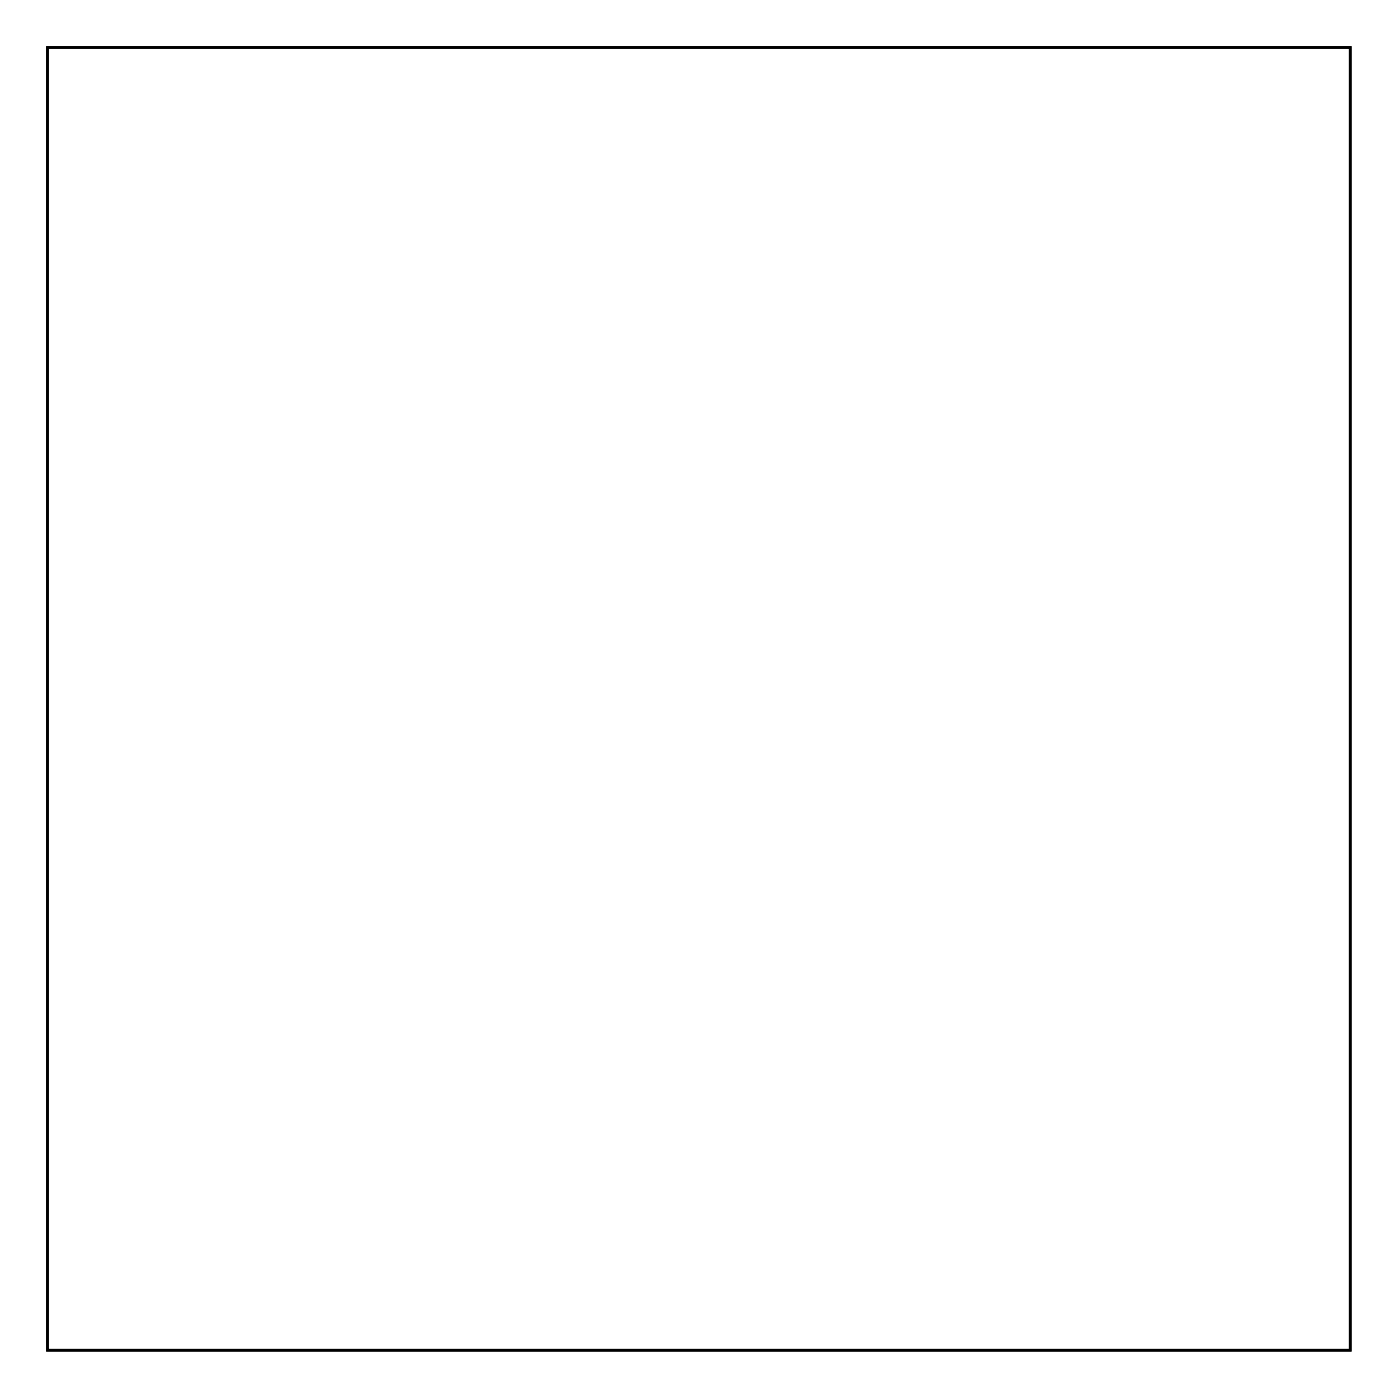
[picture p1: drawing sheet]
<svg xmlns="http://www.w3.org/2000/svg" width="107mm" height="107mm" viewBox="0 0 107 107" stroke-linecap="round" stroke-linejoin="round" font-family="sans-serif">
<path d="M3.6 3.6h99.8v99.8h-99.8z" fill="none" stroke="#000" stroke-width=".2"/>
<path d="M3.6 3.6v99.8h99.8v-99.8zM3.6 3.6h99.8v99.8h-99.8z" fill="#000"/>
<circle cx="47.3" cy="85.1" r=".74" fill="#fff"/>
<circle cx="47.3" cy="85.1" r=".74" fill="none" stroke="#fff" stroke-width=".76" stroke-linecap="butt"/>
<circle cx="49.8" cy="85.1" r=".74" fill="#fff"/>
<circle cx="49.8" cy="85.1" r=".74" fill="none" stroke="#fff" stroke-width=".76" stroke-linecap="butt"/>
<circle cx="52.3" cy="85.1" r=".74" fill="#fff"/>
<circle cx="52.3" cy="85.1" r=".74" fill="none" stroke="#fff" stroke-width=".76" stroke-linecap="butt"/>
<circle cx="44.7" cy="80" r=".76" fill="#fff"/>
<circle cx="44.7" cy="80" r=".76" fill="none" stroke="#fff" stroke-width=".25"/>
<circle cx="47.3" cy="80" r=".76" fill="#fff"/>
<circle cx="47.3" cy="80" r=".76" fill="none" stroke="#fff" stroke-width=".25"/>
<circle cx="49.8" cy="80" r=".76" fill="#fff"/>
<circle cx="49.8" cy="80" r=".76" fill="none" stroke="#fff" stroke-width=".25"/>
<circle cx="52.3" cy="80" r=".76" fill="#fff"/>
<circle cx="52.3" cy="80" r=".76" fill="none" stroke="#fff" stroke-width=".25"/>
<circle cx="62.5" cy="85.1" r=".7" fill="#fff"/>
<circle cx="62.5" cy="85.1" r=".7" fill="none" stroke="#fff" stroke-width=".76" stroke-linecap="butt"/>
<circle cx="62.5" cy="75" r=".7" fill="#fff"/>
<circle cx="62.5" cy="75" r=".7" fill="none" stroke="#fff" stroke-width=".76" stroke-linecap="butt"/>
<circle cx="100.6" cy="100.4" r="1.6" fill="#fff"/>
<circle cx="100.6" cy="100.4" r="1.6" fill="none" stroke="#fff" stroke-width=".25"/>
<circle cx="6.6" cy="100.4" r="1.6" fill="#fff"/>
<circle cx="6.6" cy="100.4" r="1.6" fill="none" stroke="#fff" stroke-width=".25"/>
<circle cx="100.6" cy="6.4" r="1.6" fill="#fff"/>
<circle cx="100.6" cy="6.4" r="1.6" fill="none" stroke="#fff" stroke-width=".25"/>
<circle cx="6.6" cy="6.4" r="1.6" fill="#fff"/>
<circle cx="6.6" cy="6.4" r="1.6" fill="none" stroke="#fff" stroke-width=".25"/>
<circle cx="91.3" cy="70.1" r=".73" fill="#fff"/>
<circle cx="91.3" cy="70.1" r=".73" fill="none" stroke="#fff" stroke-width=".71" stroke-linecap="butt"/>
<circle cx="88.8" cy="70.1" r=".73" fill="#fff"/>
<circle cx="88.8" cy="70.1" r=".73" fill="none" stroke="#fff" stroke-width=".71" stroke-linecap="butt"/>
<circle cx="86.2" cy="70.1" r=".73" fill="#fff"/>
<circle cx="86.2" cy="70.1" r=".73" fill="none" stroke="#fff" stroke-width=".71" stroke-linecap="butt"/>
<circle cx="83.7" cy="70.1" r=".73" fill="#fff"/>
<circle cx="83.7" cy="70.1" r=".73" fill="none" stroke="#fff" stroke-width=".71" stroke-linecap="butt"/>
<circle cx="81.2" cy="70.1" r=".73" fill="#fff"/>
<circle cx="81.2" cy="70.1" r=".73" fill="none" stroke="#fff" stroke-width=".71" stroke-linecap="butt"/>
<circle cx="78.6" cy="70.1" r=".73" fill="#fff"/>
<circle cx="78.6" cy="70.1" r=".73" fill="none" stroke="#fff" stroke-width=".71" stroke-linecap="butt"/>
<circle cx="76.1" cy="70.1" r=".73" fill="#fff"/>
<circle cx="76.1" cy="70.1" r=".73" fill="none" stroke="#fff" stroke-width=".71" stroke-linecap="butt"/>
<circle cx="73.5" cy="70.1" r=".73" fill="#fff"/>
<circle cx="73.5" cy="70.1" r=".73" fill="none" stroke="#fff" stroke-width=".71" stroke-linecap="butt"/>
<circle cx="71" cy="70.1" r=".73" fill="#fff"/>
<circle cx="71" cy="70.1" r=".73" fill="none" stroke="#fff" stroke-width=".71" stroke-linecap="butt"/>
<circle cx="68.5" cy="70.1" r=".73" fill="#fff"/>
<circle cx="68.5" cy="70.1" r=".73" fill="none" stroke="#fff" stroke-width=".71" stroke-linecap="butt"/>
<circle cx="65.9" cy="70.1" r=".73" fill="#fff"/>
<circle cx="65.9" cy="70.1" r=".73" fill="none" stroke="#fff" stroke-width=".71" stroke-linecap="butt"/>
<circle cx="63.4" cy="70.1" r=".73" fill="#fff"/>
<circle cx="63.4" cy="70.1" r=".73" fill="none" stroke="#fff" stroke-width=".71" stroke-linecap="butt"/>
<circle cx="60.8" cy="70.1" r=".73" fill="#fff"/>
<circle cx="60.8" cy="70.1" r=".73" fill="none" stroke="#fff" stroke-width=".71" stroke-linecap="butt"/>
<circle cx="58.3" cy="70.1" r=".73" fill="#fff"/>
<circle cx="58.3" cy="70.1" r=".73" fill="none" stroke="#fff" stroke-width=".71" stroke-linecap="butt"/>
<circle cx="55.8" cy="70.1" r=".73" fill="#fff"/>
<circle cx="55.8" cy="70.1" r=".73" fill="none" stroke="#fff" stroke-width=".71" stroke-linecap="butt"/>
<circle cx="53.2" cy="70.1" r=".73" fill="#fff"/>
<circle cx="53.2" cy="70.1" r=".73" fill="none" stroke="#fff" stroke-width=".71" stroke-linecap="butt"/>
<circle cx="50.7" cy="70.1" r=".73" fill="#fff"/>
<circle cx="50.7" cy="70.1" r=".73" fill="none" stroke="#fff" stroke-width=".71" stroke-linecap="butt"/>
<circle cx="48.2" cy="70.1" r=".73" fill="#fff"/>
<circle cx="48.2" cy="70.1" r=".73" fill="none" stroke="#fff" stroke-width=".71" stroke-linecap="butt"/>
<circle cx="45.6" cy="70.1" r=".73" fill="#fff"/>
<circle cx="45.6" cy="70.1" r=".73" fill="none" stroke="#fff" stroke-width=".71" stroke-linecap="butt"/>
<circle cx="45.6" cy="45.1" r=".73" fill="#fff"/>
<circle cx="45.6" cy="45.1" r=".73" fill="none" stroke="#fff" stroke-width=".71" stroke-linecap="butt"/>
<circle cx="48.2" cy="45.1" r=".73" fill="#fff"/>
<circle cx="48.2" cy="45.1" r=".73" fill="none" stroke="#fff" stroke-width=".71" stroke-linecap="butt"/>
<circle cx="50.7" cy="45.1" r=".73" fill="#fff"/>
<circle cx="50.7" cy="45.1" r=".73" fill="none" stroke="#fff" stroke-width=".71" stroke-linecap="butt"/>
<circle cx="53.2" cy="45.1" r=".73" fill="#fff"/>
<circle cx="53.2" cy="45.1" r=".73" fill="none" stroke="#fff" stroke-width=".71" stroke-linecap="butt"/>
<circle cx="55.8" cy="45.1" r=".73" fill="#fff"/>
<circle cx="55.8" cy="45.1" r=".73" fill="none" stroke="#fff" stroke-width=".71" stroke-linecap="butt"/>
<circle cx="58.3" cy="45.1" r=".73" fill="#fff"/>
<circle cx="58.3" cy="45.1" r=".73" fill="none" stroke="#fff" stroke-width=".71" stroke-linecap="butt"/>
<circle cx="60.8" cy="45.1" r=".73" fill="#fff"/>
<circle cx="60.8" cy="45.1" r=".73" fill="none" stroke="#fff" stroke-width=".71" stroke-linecap="butt"/>
<circle cx="63.4" cy="45.1" r=".73" fill="#fff"/>
<circle cx="63.4" cy="45.1" r=".73" fill="none" stroke="#fff" stroke-width=".71" stroke-linecap="butt"/>
<circle cx="65.9" cy="45.1" r=".73" fill="#fff"/>
<circle cx="65.9" cy="45.1" r=".73" fill="none" stroke="#fff" stroke-width=".71" stroke-linecap="butt"/>
<circle cx="68.5" cy="45.1" r=".73" fill="#fff"/>
<circle cx="68.5" cy="45.1" r=".73" fill="none" stroke="#fff" stroke-width=".71" stroke-linecap="butt"/>
<circle cx="71" cy="45.1" r=".73" fill="#fff"/>
<circle cx="71" cy="45.1" r=".73" fill="none" stroke="#fff" stroke-width=".71" stroke-linecap="butt"/>
<circle cx="73.5" cy="45.1" r=".73" fill="#fff"/>
<circle cx="73.5" cy="45.1" r=".73" fill="none" stroke="#fff" stroke-width=".71" stroke-linecap="butt"/>
<circle cx="76.1" cy="45.1" r=".73" fill="#fff"/>
<circle cx="76.1" cy="45.1" r=".73" fill="none" stroke="#fff" stroke-width=".71" stroke-linecap="butt"/>
<circle cx="78.6" cy="45.1" r=".73" fill="#fff"/>
<circle cx="78.6" cy="45.1" r=".73" fill="none" stroke="#fff" stroke-width=".71" stroke-linecap="butt"/>
<circle cx="81.2" cy="45.1" r=".73" fill="#fff"/>
<circle cx="81.2" cy="45.1" r=".73" fill="none" stroke="#fff" stroke-width=".71" stroke-linecap="butt"/>
<circle cx="83.7" cy="45.1" r=".73" fill="#fff"/>
<circle cx="83.7" cy="45.1" r=".73" fill="none" stroke="#fff" stroke-width=".71" stroke-linecap="butt"/>
<circle cx="86.2" cy="45.1" r=".73" fill="#fff"/>
<circle cx="86.2" cy="45.1" r=".73" fill="none" stroke="#fff" stroke-width=".71" stroke-linecap="butt"/>
<circle cx="88.8" cy="45.1" r=".73" fill="#fff"/>
<circle cx="88.8" cy="45.1" r=".73" fill="none" stroke="#fff" stroke-width=".71" stroke-linecap="butt"/>
<circle cx="91.3" cy="45.1" r=".73" fill="#fff"/>
<circle cx="91.3" cy="45.1" r=".73" fill="none" stroke="#fff" stroke-width=".71" stroke-linecap="butt"/>
<path d="M13.5 71.6h1.5v1.6h-1.5z" fill="#fff"/>
<path d="M13.5 71.6h1.5v1.6h-1.5z" fill="none" stroke="#fff" stroke-width=".76" stroke-linecap="butt"/>
<circle cx="14.2" cy="72.4" r=".76" fill="#fff"/>
<circle cx="14.2" cy="72.4" r=".76" fill="none" stroke="#fff" stroke-width=".76" stroke-linecap="butt"/>
<circle cx="14.2" cy="77.5" r=".76" fill="#fff"/>
<circle cx="14.2" cy="77.5" r=".76" fill="none" stroke="#fff" stroke-width=".76" stroke-linecap="butt"/>
<path d="M13.5 84.3h1.5v1.6h-1.5z" fill="#fff"/>
<path d="M13.5 84.3h1.5v1.6h-1.5z" fill="none" stroke="#fff" stroke-width=".76" stroke-linecap="butt"/>
<circle cx="14.2" cy="85.1" r=".76" fill="#fff"/>
<circle cx="14.2" cy="85.1" r=".76" fill="none" stroke="#fff" stroke-width=".76" stroke-linecap="butt"/>
<circle cx="14.2" cy="90.2" r=".76" fill="#fff"/>
<circle cx="14.2" cy="90.2" r=".76" fill="none" stroke="#fff" stroke-width=".76" stroke-linecap="butt"/>
<path d="M49 13.2h1.6v1.6h-1.6z" fill="#fff"/>
<path d="M49 13.2h1.6v1.6h-1.6z" fill="none" stroke="#fff" stroke-width=".76" stroke-linecap="butt"/>
<circle cx="49.8" cy="14" r=".76" fill="#fff"/>
<circle cx="49.8" cy="14" r=".76" fill="none" stroke="#fff" stroke-width=".76" stroke-linecap="butt"/>
<circle cx="44.7" cy="14" r=".76" fill="#fff"/>
<circle cx="44.7" cy="14" r=".76" fill="none" stroke="#fff" stroke-width=".76" stroke-linecap="butt"/>
<path d="M18.6 13.2h1.5v1.6h-1.5z" fill="#fff"/>
<path d="M18.6 13.2h1.5v1.6h-1.5z" fill="none" stroke="#fff" stroke-width=".76" stroke-linecap="butt"/>
<circle cx="19.3" cy="14" r=".76" fill="#fff"/>
<circle cx="19.3" cy="14" r=".76" fill="none" stroke="#fff" stroke-width=".76" stroke-linecap="butt"/>
<circle cx="14.2" cy="14" r=".76" fill="#fff"/>
<circle cx="14.2" cy="14" r=".76" fill="none" stroke="#fff" stroke-width=".76" stroke-linecap="butt"/>
<path d="M33.8 13.2h1.5v1.6h-1.5z" fill="#fff"/>
<path d="M33.8 13.2h1.5v1.6h-1.5z" fill="none" stroke="#fff" stroke-width=".76" stroke-linecap="butt"/>
<circle cx="34.6" cy="14" r=".76" fill="#fff"/>
<circle cx="34.6" cy="14" r=".76" fill="none" stroke="#fff" stroke-width=".76" stroke-linecap="butt"/>
<circle cx="29.5" cy="14" r=".76" fill="#fff"/>
<circle cx="29.5" cy="14" r=".76" fill="none" stroke="#fff" stroke-width=".76" stroke-linecap="butt"/>
<path d="M64.3 13.2h1.5v1.6h-1.5z" fill="#fff"/>
<path d="M64.3 13.2h1.5v1.6h-1.5z" fill="none" stroke="#fff" stroke-width=".76" stroke-linecap="butt"/>
<circle cx="65" cy="14" r=".76" fill="#fff"/>
<circle cx="65" cy="14" r=".76" fill="none" stroke="#fff" stroke-width=".76" stroke-linecap="butt"/>
<circle cx="60" cy="14" r=".76" fill="#fff"/>
<circle cx="60" cy="14" r=".76" fill="none" stroke="#fff" stroke-width=".76" stroke-linecap="butt"/>
<path d="M79.5 13.2h1.5v1.6h-1.5z" fill="#fff"/>
<path d="M79.5 13.2h1.5v1.6h-1.5z" fill="none" stroke="#fff" stroke-width=".76" stroke-linecap="butt"/>
<circle cx="80.3" cy="14" r=".76" fill="#fff"/>
<circle cx="80.3" cy="14" r=".76" fill="none" stroke="#fff" stroke-width=".76" stroke-linecap="butt"/>
<circle cx="75.2" cy="14" r=".76" fill="#fff"/>
<circle cx="75.2" cy="14" r=".76" fill="none" stroke="#fff" stroke-width=".76" stroke-linecap="butt"/>
<path d="M92.2 13.2h1.5v1.6h-1.5z" fill="#fff"/>
<path d="M92.2 13.2h1.5v1.6h-1.5z" fill="none" stroke="#fff" stroke-width=".76" stroke-linecap="butt"/>
<circle cx="93" cy="14" r=".76" fill="#fff"/>
<circle cx="93" cy="14" r=".76" fill="none" stroke="#fff" stroke-width=".76" stroke-linecap="butt"/>
<circle cx="87.9" cy="14" r=".76" fill="#fff"/>
<circle cx="87.9" cy="14" r=".76" fill="none" stroke="#fff" stroke-width=".76" stroke-linecap="butt"/>
<path d="M13.5 46.2h1.5v1.6h-1.5z" fill="#fff"/>
<path d="M13.5 46.2h1.5v1.6h-1.5z" fill="none" stroke="#fff" stroke-width=".76" stroke-linecap="butt"/>
<circle cx="14.2" cy="47" r=".76" fill="#fff"/>
<circle cx="14.2" cy="47" r=".76" fill="none" stroke="#fff" stroke-width=".76" stroke-linecap="butt"/>
<circle cx="14.2" cy="52.1" r=".76" fill="#fff"/>
<circle cx="14.2" cy="52.1" r=".76" fill="none" stroke="#fff" stroke-width=".76" stroke-linecap="butt"/>
<path d="M13.5 58.9h1.5v1.6h-1.5z" fill="#fff"/>
<path d="M13.5 58.9h1.5v1.6h-1.5z" fill="none" stroke="#fff" stroke-width=".76" stroke-linecap="butt"/>
<circle cx="14.2" cy="59.7" r=".76" fill="#fff"/>
<circle cx="14.2" cy="59.7" r=".76" fill="none" stroke="#fff" stroke-width=".76" stroke-linecap="butt"/>
<circle cx="14.2" cy="64.8" r=".76" fill="#fff"/>
<circle cx="14.2" cy="64.8" r=".76" fill="none" stroke="#fff" stroke-width=".76" stroke-linecap="butt"/>
<path d="M46.5 92h1.5v1.5h-1.5z" fill="#fff"/>
<path d="M46.5 92h1.5v1.5h-1.5z" fill="none" stroke="#fff" stroke-width=".76" stroke-linecap="butt"/>
<circle cx="47.3" cy="92.7" r=".76" fill="#fff"/>
<circle cx="47.3" cy="92.7" r=".76" fill="none" stroke="#fff" stroke-width=".76" stroke-linecap="butt"/>
<circle cx="52.3" cy="92.7" r=".76" fill="#fff"/>
<circle cx="52.3" cy="92.7" r=".76" fill="none" stroke="#fff" stroke-width=".76" stroke-linecap="butt"/>
<path d="M84.6 92h1.5v1.5h-1.5z" fill="#fff"/>
<path d="M84.6 92h1.5v1.5h-1.5z" fill="none" stroke="#fff" stroke-width=".76" stroke-linecap="butt"/>
<circle cx="85.4" cy="92.7" r=".76" fill="#fff"/>
<circle cx="85.4" cy="92.7" r=".76" fill="none" stroke="#fff" stroke-width=".76" stroke-linecap="butt"/>
<circle cx="90.4" cy="92.7" r=".76" fill="#fff"/>
<circle cx="90.4" cy="92.7" r=".76" fill="none" stroke="#fff" stroke-width=".76" stroke-linecap="butt"/>
<path d="M71.9 92h1.5v1.5h-1.5z" fill="#fff"/>
<path d="M71.9 92h1.5v1.5h-1.5z" fill="none" stroke="#fff" stroke-width=".76" stroke-linecap="butt"/>
<circle cx="72.7" cy="92.7" r=".76" fill="#fff"/>
<circle cx="72.7" cy="92.7" r=".76" fill="none" stroke="#fff" stroke-width=".76" stroke-linecap="butt"/>
<circle cx="77.7" cy="92.7" r=".76" fill="#fff"/>
<circle cx="77.7" cy="92.7" r=".76" fill="none" stroke="#fff" stroke-width=".76" stroke-linecap="butt"/>
<path d="M59.2 92h1.5v1.5h-1.5z" fill="#fff"/>
<path d="M59.2 92h1.5v1.5h-1.5z" fill="none" stroke="#fff" stroke-width=".76" stroke-linecap="butt"/>
<circle cx="60" cy="92.7" r=".76" fill="#fff"/>
<circle cx="60" cy="92.7" r=".76" fill="none" stroke="#fff" stroke-width=".76" stroke-linecap="butt"/>
<circle cx="65" cy="92.7" r=".76" fill="#fff"/>
<circle cx="65" cy="92.7" r=".76" fill="none" stroke="#fff" stroke-width=".76" stroke-linecap="butt"/>
<path d="M21.1 92h1.5v1.5h-1.5z" fill="#fff"/>
<path d="M21.1 92h1.5v1.5h-1.5z" fill="none" stroke="#fff" stroke-width=".76" stroke-linecap="butt"/>
<circle cx="21.9" cy="92.7" r=".76" fill="#fff"/>
<circle cx="21.9" cy="92.7" r=".76" fill="none" stroke="#fff" stroke-width=".76" stroke-linecap="butt"/>
<circle cx="26.9" cy="92.7" r=".76" fill="#fff"/>
<circle cx="26.9" cy="92.7" r=".76" fill="none" stroke="#fff" stroke-width=".76" stroke-linecap="butt"/>
<path d="M33.8 92h1.5v1.5h-1.5z" fill="#fff"/>
<path d="M33.8 92h1.5v1.5h-1.5z" fill="none" stroke="#fff" stroke-width=".76" stroke-linecap="butt"/>
<circle cx="34.6" cy="92.7" r=".76" fill="#fff"/>
<circle cx="34.6" cy="92.7" r=".76" fill="none" stroke="#fff" stroke-width=".76" stroke-linecap="butt"/>
<circle cx="39.6" cy="92.7" r=".76" fill="#fff"/>
<circle cx="39.6" cy="92.7" r=".76" fill="none" stroke="#fff" stroke-width=".76" stroke-linecap="butt"/>
<path d="M92.2 20.8h1.6v1.6h-1.6z" fill="#fff"/>
<path d="M92.2 20.8h1.6v1.6h-1.6z" fill="none" stroke="#fff" stroke-width=".76" stroke-linecap="butt"/>
<circle cx="93" cy="21.6" r=".79" fill="#fff"/>
<circle cx="93" cy="21.6" r=".79" fill="none" stroke="#fff" stroke-width=".76" stroke-linecap="butt"/>
<circle cx="90.4" cy="21.6" r=".79" fill="#fff"/>
<circle cx="90.4" cy="21.6" r=".79" fill="none" stroke="#fff" stroke-width=".76" stroke-linecap="butt"/>
<circle cx="87.9" cy="21.6" r=".79" fill="#fff"/>
<circle cx="87.9" cy="21.6" r=".79" fill="none" stroke="#fff" stroke-width=".76" stroke-linecap="butt"/>
<path d="M18.5 20.8h1.6v1.6h-1.6z" fill="#fff"/>
<path d="M18.5 20.8h1.6v1.6h-1.6z" fill="none" stroke="#fff" stroke-width=".76" stroke-linecap="butt"/>
<circle cx="19.3" cy="21.6" r=".79" fill="#fff"/>
<circle cx="19.3" cy="21.6" r=".79" fill="none" stroke="#fff" stroke-width=".76" stroke-linecap="butt"/>
<circle cx="16.8" cy="21.6" r=".79" fill="#fff"/>
<circle cx="16.8" cy="21.6" r=".79" fill="none" stroke="#fff" stroke-width=".76" stroke-linecap="butt"/>
<circle cx="14.2" cy="21.6" r=".79" fill="#fff"/>
<circle cx="14.2" cy="21.6" r=".79" fill="none" stroke="#fff" stroke-width=".76" stroke-linecap="butt"/>
<path d="M31.2 20.8h1.6v1.6h-1.6z" fill="#fff"/>
<path d="M31.2 20.8h1.6v1.6h-1.6z" fill="none" stroke="#fff" stroke-width=".76" stroke-linecap="butt"/>
<circle cx="32" cy="21.6" r=".79" fill="#fff"/>
<circle cx="32" cy="21.6" r=".79" fill="none" stroke="#fff" stroke-width=".76" stroke-linecap="butt"/>
<circle cx="29.5" cy="21.6" r=".79" fill="#fff"/>
<circle cx="29.5" cy="21.6" r=".79" fill="none" stroke="#fff" stroke-width=".76" stroke-linecap="butt"/>
<circle cx="26.9" cy="21.6" r=".79" fill="#fff"/>
<circle cx="26.9" cy="21.6" r=".79" fill="none" stroke="#fff" stroke-width=".76" stroke-linecap="butt"/>
<path d="M46.5 20.8h1.6v1.6h-1.6z" fill="#fff"/>
<path d="M46.5 20.8h1.6v1.6h-1.6z" fill="none" stroke="#fff" stroke-width=".76" stroke-linecap="butt"/>
<circle cx="47.3" cy="21.6" r=".79" fill="#fff"/>
<circle cx="47.3" cy="21.6" r=".79" fill="none" stroke="#fff" stroke-width=".76" stroke-linecap="butt"/>
<circle cx="44.7" cy="21.6" r=".79" fill="#fff"/>
<circle cx="44.7" cy="21.6" r=".79" fill="none" stroke="#fff" stroke-width=".76" stroke-linecap="butt"/>
<circle cx="42.2" cy="21.6" r=".79" fill="#fff"/>
<circle cx="42.2" cy="21.6" r=".79" fill="none" stroke="#fff" stroke-width=".76" stroke-linecap="butt"/>
<path d="M61.7 20.8h1.6v1.6h-1.6z" fill="#fff"/>
<path d="M61.7 20.8h1.6v1.6h-1.6z" fill="none" stroke="#fff" stroke-width=".76" stroke-linecap="butt"/>
<circle cx="62.5" cy="21.6" r=".79" fill="#fff"/>
<circle cx="62.5" cy="21.6" r=".79" fill="none" stroke="#fff" stroke-width=".76" stroke-linecap="butt"/>
<circle cx="60" cy="21.6" r=".79" fill="#fff"/>
<circle cx="60" cy="21.6" r=".79" fill="none" stroke="#fff" stroke-width=".76" stroke-linecap="butt"/>
<circle cx="57.4" cy="21.6" r=".79" fill="#fff"/>
<circle cx="57.4" cy="21.6" r=".79" fill="none" stroke="#fff" stroke-width=".76" stroke-linecap="butt"/>
<path d="M77 20.8h1.5v1.6h-1.5z" fill="#fff"/>
<path d="M77 20.8h1.5v1.6h-1.5z" fill="none" stroke="#fff" stroke-width=".76" stroke-linecap="butt"/>
<circle cx="77.7" cy="21.6" r=".79" fill="#fff"/>
<circle cx="77.7" cy="21.6" r=".79" fill="none" stroke="#fff" stroke-width=".76" stroke-linecap="butt"/>
<circle cx="75.2" cy="21.6" r=".79" fill="#fff"/>
<circle cx="75.2" cy="21.6" r=".79" fill="none" stroke="#fff" stroke-width=".76" stroke-linecap="butt"/>
<circle cx="72.7" cy="21.6" r=".79" fill="#fff"/>
<circle cx="72.7" cy="21.6" r=".79" fill="none" stroke="#fff" stroke-width=".76" stroke-linecap="butt"/>
<circle cx="95.5" cy="34.3" r=".7" fill="#fff"/>
<circle cx="95.5" cy="34.3" r=".7" fill="none" stroke="#fff" stroke-width=".76" stroke-linecap="butt"/>
<circle cx="85.4" cy="34.3" r=".7" fill="#fff"/>
<circle cx="85.4" cy="34.3" r=".7" fill="none" stroke="#fff" stroke-width=".76" stroke-linecap="butt"/>
<circle cx="95.5" cy="39.4" r=".7" fill="#fff"/>
<circle cx="95.5" cy="39.4" r=".7" fill="none" stroke="#fff" stroke-width=".76" stroke-linecap="butt"/>
<circle cx="85.4" cy="39.4" r=".7" fill="#fff"/>
<circle cx="85.4" cy="39.4" r=".7" fill="none" stroke="#fff" stroke-width=".76" stroke-linecap="butt"/>
<circle cx="19.3" cy="39.4" r=".7" fill="#fff"/>
<circle cx="19.3" cy="39.4" r=".7" fill="none" stroke="#fff" stroke-width=".76" stroke-linecap="butt"/>
<circle cx="9.2" cy="39.4" r=".7" fill="#fff"/>
<circle cx="9.2" cy="39.4" r=".7" fill="none" stroke="#fff" stroke-width=".76" stroke-linecap="butt"/>
<circle cx="34.6" cy="39.4" r=".7" fill="#fff"/>
<circle cx="34.6" cy="39.4" r=".7" fill="none" stroke="#fff" stroke-width=".76" stroke-linecap="butt"/>
<circle cx="24.4" cy="39.4" r=".7" fill="#fff"/>
<circle cx="24.4" cy="39.4" r=".7" fill="none" stroke="#fff" stroke-width=".76" stroke-linecap="butt"/>
<circle cx="49.8" cy="39.4" r=".7" fill="#fff"/>
<circle cx="49.8" cy="39.4" r=".7" fill="none" stroke="#fff" stroke-width=".76" stroke-linecap="butt"/>
<circle cx="39.6" cy="39.4" r=".7" fill="#fff"/>
<circle cx="39.6" cy="39.4" r=".7" fill="none" stroke="#fff" stroke-width=".76" stroke-linecap="butt"/>
<circle cx="65" cy="39.4" r=".7" fill="#fff"/>
<circle cx="65" cy="39.4" r=".7" fill="none" stroke="#fff" stroke-width=".76" stroke-linecap="butt"/>
<circle cx="54.9" cy="39.4" r=".7" fill="#fff"/>
<circle cx="54.9" cy="39.4" r=".7" fill="none" stroke="#fff" stroke-width=".76" stroke-linecap="butt"/>
<circle cx="80.3" cy="39.4" r=".7" fill="#fff"/>
<circle cx="80.3" cy="39.4" r=".7" fill="none" stroke="#fff" stroke-width=".76" stroke-linecap="butt"/>
<circle cx="70.1" cy="39.4" r=".7" fill="#fff"/>
<circle cx="70.1" cy="39.4" r=".7" fill="none" stroke="#fff" stroke-width=".76" stroke-linecap="butt"/>
<circle cx="19.3" cy="34.3" r=".7" fill="#fff"/>
<circle cx="19.3" cy="34.3" r=".7" fill="none" stroke="#fff" stroke-width=".76" stroke-linecap="butt"/>
<circle cx="9.2" cy="34.3" r=".7" fill="#fff"/>
<circle cx="9.2" cy="34.3" r=".7" fill="none" stroke="#fff" stroke-width=".76" stroke-linecap="butt"/>
<circle cx="34.6" cy="34.3" r=".7" fill="#fff"/>
<circle cx="34.6" cy="34.3" r=".7" fill="none" stroke="#fff" stroke-width=".76" stroke-linecap="butt"/>
<circle cx="24.4" cy="34.3" r=".7" fill="#fff"/>
<circle cx="24.4" cy="34.3" r=".7" fill="none" stroke="#fff" stroke-width=".76" stroke-linecap="butt"/>
<circle cx="49.8" cy="34.3" r=".7" fill="#fff"/>
<circle cx="49.8" cy="34.3" r=".7" fill="none" stroke="#fff" stroke-width=".76" stroke-linecap="butt"/>
<circle cx="39.6" cy="34.3" r=".7" fill="#fff"/>
<circle cx="39.6" cy="34.3" r=".7" fill="none" stroke="#fff" stroke-width=".76" stroke-linecap="butt"/>
<circle cx="65" cy="34.3" r=".7" fill="#fff"/>
<circle cx="65" cy="34.3" r=".7" fill="none" stroke="#fff" stroke-width=".76" stroke-linecap="butt"/>
<circle cx="54.9" cy="34.3" r=".7" fill="#fff"/>
<circle cx="54.9" cy="34.3" r=".7" fill="none" stroke="#fff" stroke-width=".76" stroke-linecap="butt"/>
<circle cx="80.3" cy="34.3" r=".7" fill="#fff"/>
<circle cx="80.3" cy="34.3" r=".7" fill="none" stroke="#fff" stroke-width=".76" stroke-linecap="butt"/>
<circle cx="70.1" cy="34.3" r=".7" fill="#fff"/>
<circle cx="70.1" cy="34.3" r=".7" fill="none" stroke="#fff" stroke-width=".76" stroke-linecap="butt"/>
<circle cx="90.4" cy="29.2" r=".6" fill="#fff"/>
<circle cx="90.4" cy="29.2" r=".6" fill="none" stroke="#fff" stroke-width=".65" stroke-linecap="butt"/>
<path d="M89.8 28.6h1.2v1.2h-1.2z" fill="#fff"/>
<path d="M89.8 28.6h1.2v1.2h-1.2z" fill="none" stroke="#fff" stroke-width=".65" stroke-linecap="butt"/>
<circle cx="90.4" cy="26.7" r=".6" fill="#fff"/>
<circle cx="90.4" cy="26.7" r=".6" fill="none" stroke="#fff" stroke-width=".65" stroke-linecap="butt"/>
<circle cx="16.8" cy="29.2" r=".6" fill="#fff"/>
<circle cx="16.8" cy="29.2" r=".6" fill="none" stroke="#fff" stroke-width=".65" stroke-linecap="butt"/>
<path d="M16.2 28.6h1.2v1.2h-1.2z" fill="#fff"/>
<path d="M16.2 28.6h1.2v1.2h-1.2z" fill="none" stroke="#fff" stroke-width=".65" stroke-linecap="butt"/>
<circle cx="16.8" cy="26.7" r=".6" fill="#fff"/>
<circle cx="16.8" cy="26.7" r=".6" fill="none" stroke="#fff" stroke-width=".65" stroke-linecap="butt"/>
<circle cx="29.5" cy="29.2" r=".6" fill="#fff"/>
<circle cx="29.5" cy="29.2" r=".6" fill="none" stroke="#fff" stroke-width=".65" stroke-linecap="butt"/>
<path d="M28.9 28.6h1.2v1.2h-1.2z" fill="#fff"/>
<path d="M28.9 28.6h1.2v1.2h-1.2z" fill="none" stroke="#fff" stroke-width=".65" stroke-linecap="butt"/>
<circle cx="29.5" cy="26.7" r=".6" fill="#fff"/>
<circle cx="29.5" cy="26.7" r=".6" fill="none" stroke="#fff" stroke-width=".65" stroke-linecap="butt"/>
<circle cx="44.7" cy="29.2" r=".6" fill="#fff"/>
<circle cx="44.7" cy="29.2" r=".6" fill="none" stroke="#fff" stroke-width=".65" stroke-linecap="butt"/>
<path d="M44.1 28.6h1.2v1.2h-1.2z" fill="#fff"/>
<path d="M44.1 28.6h1.2v1.2h-1.2z" fill="none" stroke="#fff" stroke-width=".65" stroke-linecap="butt"/>
<circle cx="44.7" cy="26.7" r=".6" fill="#fff"/>
<circle cx="44.7" cy="26.7" r=".6" fill="none" stroke="#fff" stroke-width=".65" stroke-linecap="butt"/>
<circle cx="60" cy="29.2" r=".6" fill="#fff"/>
<circle cx="60" cy="29.2" r=".6" fill="none" stroke="#fff" stroke-width=".65" stroke-linecap="butt"/>
<path d="M59.4 28.6h1.2v1.2h-1.2z" fill="#fff"/>
<path d="M59.4 28.6h1.2v1.2h-1.2z" fill="none" stroke="#fff" stroke-width=".65" stroke-linecap="butt"/>
<circle cx="60" cy="26.7" r=".6" fill="#fff"/>
<circle cx="60" cy="26.7" r=".6" fill="none" stroke="#fff" stroke-width=".65" stroke-linecap="butt"/>
<circle cx="75.2" cy="29.2" r=".6" fill="#fff"/>
<circle cx="75.2" cy="29.2" r=".6" fill="none" stroke="#fff" stroke-width=".65" stroke-linecap="butt"/>
<path d="M74.6 28.6h1.2v1.2h-1.2z" fill="#fff"/>
<path d="M74.6 28.6h1.2v1.2h-1.2z" fill="none" stroke="#fff" stroke-width=".65" stroke-linecap="butt"/>
<circle cx="75.2" cy="26.7" r=".6" fill="#fff"/>
<circle cx="75.2" cy="26.7" r=".6" fill="none" stroke="#fff" stroke-width=".65" stroke-linecap="butt"/>
<circle cx="38" cy="41.6" r=".35" fill="#fff"/>
<circle cx="38" cy="41.6" r=".35" fill="none" stroke="#fff" stroke-width=".55"/>
<circle cx="44.7" cy="34.9" r=".35" fill="#fff"/>
<circle cx="44.7" cy="34.9" r=".35" fill="none" stroke="#fff" stroke-width=".55"/>
</svg>
